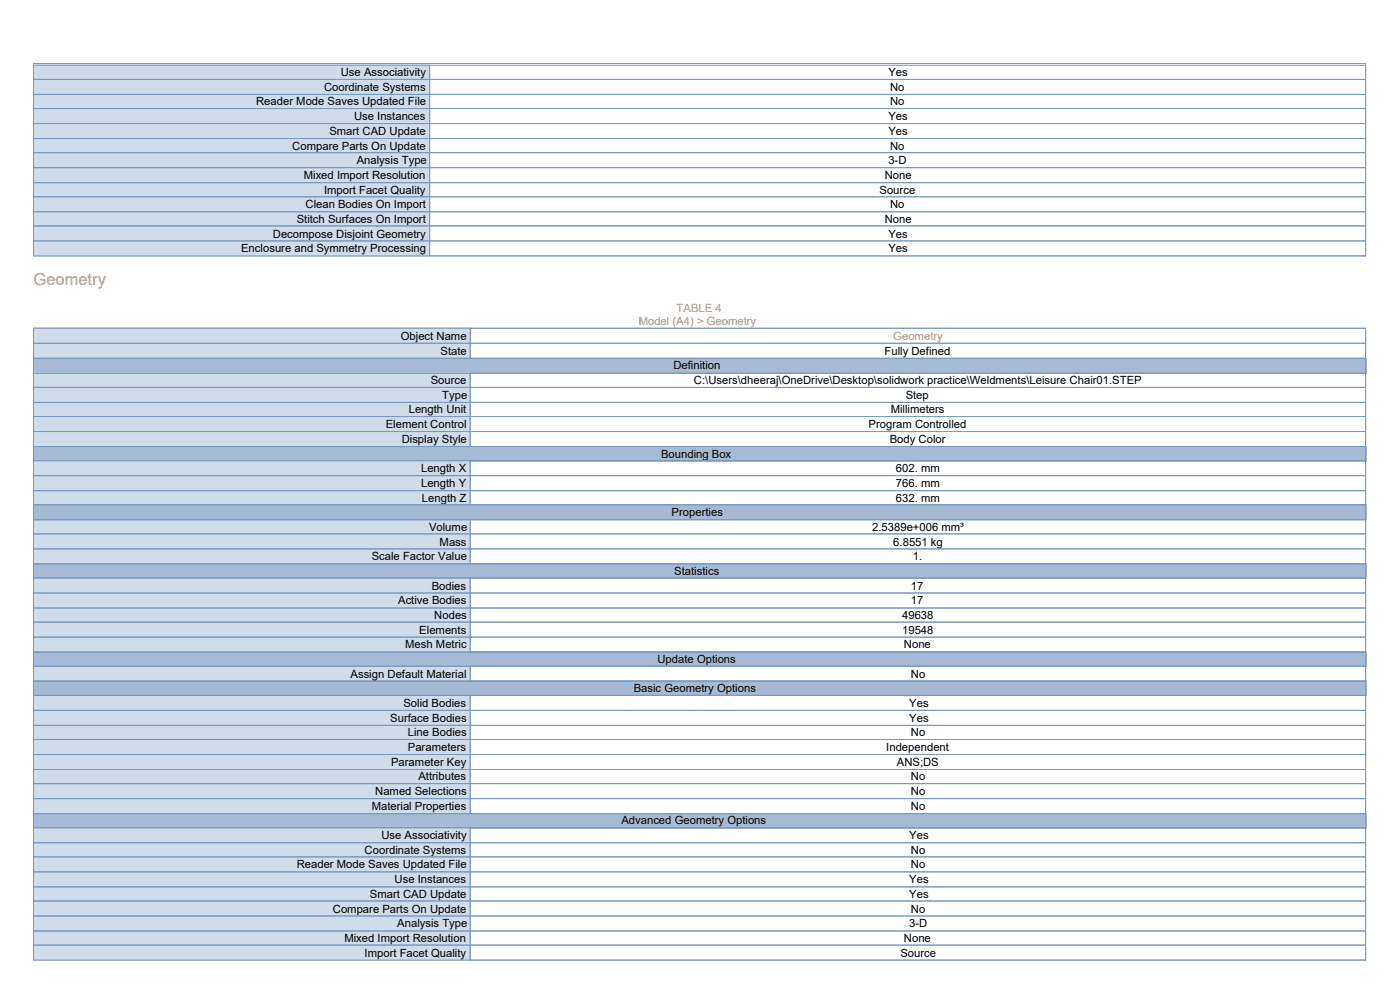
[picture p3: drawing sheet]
<svg xmlns="http://www.w3.org/2000/svg" width="560mm" height="396mm" viewBox="0 0 560 396" stroke-linecap="round" stroke-linejoin="round" font-family="sans-serif">
<defs><g id="words">
<text font-size="6.6" fill="#f79122" x="13.4" y="114">Geometry</text>
<g font-size="4.5">
<text x="136.3" y="30.4">Use Associativity</text>
<text x="355.3" y="30.4">Yes</text>
<text x="129.6" y="36.3">Coordinate Systems</text>
<text x="356" y="36.3">No</text>
<text x="102.4" y="42.2">Reader Mode Saves Updated File</text>
<text x="356" y="42.2">No</text>
<text x="131.7" y="53.9">Smart CAD Update</text>
<text x="141.6" y="48">Use Instances</text>
<text x="355.3" y="48">Yes</text>
<text x="355.3" y="53.9">Yes</text>
<text x="116.9" y="59.8">Compare Parts On Update</text>
<text x="356" y="59.8">No</text>
<text x="142.6" y="65.6">Analysis Type</text>
<text x="355.3" y="65.6">3-D</text>
<text x="121.5" y="71.5">Mixed Import Resolution</text>
<text x="353.8" y="71.5">None</text>
<text x="129.6" y="77.4">Import Facet Quality</text>
<text x="351.7" y="77.4">Source</text>
<text x="122.2" y="83.2">Clean Bodies On Import</text>
<text x="356" y="83.2">No</text>
<text x="118.7" y="89.1">Stitch Surfaces On Import</text>
<text x="353.8" y="89.1">None</text>
<text x="109.1" y="95">Decompose Disjoint Geometry</text>
<text x="355.3" y="95">Yes</text>
<text x="96.4" y="100.9">Enclosure and Symmetry Processing</text>
<text x="355.3" y="100.9">Yes</text>
<text x="160.3" y="135.8">Object Name</text>
<text x="176.2" y="141.8">State</text>
<text x="353.7" y="141.8">Fully Defined</text>
<text x="269.3" y="147.7">Definition</text>
<text x="172.3" y="153.6">Source</text>
<text x="277.5" y="153.6">C:\Users\dheeraj\OneDrive\Desktop\solidwork practice\Weldments\Leisure Chair01.STEP</text>
<text x="176.9" y="159.4">Type</text>
<text x="362.2" y="159.4">Step</text>
<text x="163.5" y="165.3">Length Unit</text>
<text x="356.2" y="165.3">Millimeters</text>
<text x="154.3" y="171.2">Element Control</text>
<text x="347.4" y="171.2">Program Controlled</text>
<text x="160.6" y="177">Display Style</text>
<text x="355.8" y="177">Body Color</text>
<text x="264.3" y="182.9">Bounding Box</text>
<text x="168.4" y="188.8">Length X</text>
<text x="358.3" y="188.8">602. mm</text>
<text x="168.4" y="194.6">Length Y</text>
<text x="358.3" y="194.6">766. mm</text>
<text x="168.7" y="200.5">Length Z</text>
<text x="358.3" y="200.5">632. mm</text>
<text x="268.6" y="206.4">Properties</text>
<text x="171.6" y="212.2">Volume</text>
<text x="348.8" y="212.2">2.5389e+006 mm³</text>
<text x="175.8" y="218.1">Mass</text>
<text x="357.2" y="218.1">6.8551 kg</text>
<text x="148.6" y="224">Scale Factor Value</text>
<text x="365" y="224">1.</text>
<text x="269.6" y="229.8">Statistics</text>
<text x="172.6" y="235.7">Bodies</text>
<text x="364.3" y="235.7">17</text>
<text x="159.2" y="241.6">Active Bodies</text>
<text x="364.3" y="241.6">17</text>
<text x="173.7" y="247.4">Nodes</text>
<text x="360.8" y="247.4">49638</text>
<text x="167.7" y="253.3">Elements</text>
<text x="360.8" y="253.3">19548</text>
<text x="162" y="259.2">Mesh Metric</text>
<text x="361.5" y="259.2">None</text>
<text x="262.9" y="265">Update Options</text>
<text x="140.2" y="270.9">Assign Default Material</text>
<text x="364.3" y="270.9">No</text>
<text x="253.4" y="276.8">Basic Geometry Options</text>
<text x="161.3" y="282.6">Solid Bodies</text>
<text x="363.6" y="282.6">Yes</text>
<text x="156" y="288.5">Surface Bodies</text>
<text x="363.6" y="288.5">Yes</text>
<text x="163.1" y="294.4">Line Bodies</text>
<text x="364.3" y="294.4">No</text>
<text x="163.1" y="300.3">Parameters</text>
<text x="354.4" y="300.3">Independent</text>
<text x="156.4" y="306.1">Parameter Key</text>
<text x="167.3" y="312">Attributes</text>
<text x="358.7" y="306.1">ANS;DS</text>
<text x="364.3" y="312">No</text>
<text x="150" y="317.9">Named Selections</text>
<text x="364.3" y="317.9">No</text>
<text x="148.6" y="323.7">Material Properties</text>
<text x="364.3" y="323.7">No</text>
<text x="248.5" y="329.6">Advanced Geometry Options</text>
<text x="152.5" y="335.5">Use Associativity</text>
<text x="363.6" y="335.5">Yes</text>
<text x="145.8" y="341.3">Coordinate Systems</text>
<text x="364.3" y="341.3">No</text>
<text x="118.7" y="347.2">Reader Mode Saves Updated File</text>
<text x="364.3" y="347.2">No</text>
<text x="157.8" y="353.1">Use Instances</text>
<text x="363.6" y="353.1">Yes</text>
<text x="147.9" y="358.9">Smart CAD Update</text>
<text x="363.6" y="358.9">Yes</text>
<text x="133.1" y="364.8">Compare Parts On Update</text>
<text x="364.3" y="364.8">No</text>
<text x="158.9" y="370.7">Analysis Type</text>
<text x="363.6" y="370.7">3-D</text>
<text x="137.7" y="376.5">Mixed Import Resolution</text>
<text x="361.5" y="376.5">None</text>
<text x="145.8" y="382.4">Import Facet Quality</text>
<text x="360.1" y="382.4">Source</text>
</g>
<g font-size="4.5" fill="#f79122">
<text x="270.6" y="124.9">TABLE 4</text>
<text x="255.4" y="130">Model (A4) &gt; Geometry</text>
<text x="357.2" y="135.8">Geometry</text>
</g>
</g></defs>
<path d="M13.4 25.4h532.7v76.9h-532.7z" fill="none" stroke="#7a99c0" stroke-width=".4"/>
<g fill="#d1dcea">
<path d="M13.4 25.8h158.6v6.2h-158.6z"/>
<path d="M13.4 31.6h158.6v6.2h-158.6z"/>
<path d="M13.4 37.5h158.6v6.2h-158.6z"/>
<path d="M13.4 43.4h158.6v6.2h-158.6z"/>
<path d="M13.4 49.2h158.6v6.2h-158.6z"/>
<path d="M13.4 55.1h158.6v6.2h-158.6z"/>
<path d="M13.4 61h158.6v6.2h-158.6z"/>
<path d="M13.4 66.8h158.6v6.2h-158.6z"/>
<path d="M13.4 72.7h158.6v6.2h-158.6z"/>
<path d="M13.4 78.6h158.6v6.2h-158.6z"/>
<path d="M13.4 84.4h158.6v6.3h-158.6z"/>
<path d="M13.4 90.3h158.6v6.2h-158.6z"/>
<path d="M13.4 96.2h158.6v6.4h-158.6z"/>
</g>
<g fill="none" stroke="#7a99c0" stroke-width=".4">
<path d="M13.4 26.1h158.4v5.7h-158.4zM13.4 31.8h158.4v5.9h-158.4zM13.4 37.7h158.4v5.7h-158.4zM171.8 26.1h374.3v5.7h-374.3zM171.8 31.8h374.3v5.9h-374.3zM171.8 37.7h374.3v5.7h-374.3zM13.4 43.4h158.4v6h-158.4zM13.4 49.4h158.4v6h-158.4zM13.4 55.4h158.4v5.6h-158.4zM171.8 43.4h374.3v6h-374.3zM171.8 49.4h374.3v6h-374.3zM171.8 55.4h374.3v5.6h-374.3z"/>
<path d="M13.4 61h158.4v6h-158.4zM13.4 67h158.4v6h-158.4zM13.4 73h158.4v5.7h-158.4zM13.4 78.7h158.4v6h-158.4zM171.8 61h374.3v6h-374.3zM171.8 67h374.3v6h-374.3zM171.8 73h374.3v5.7h-374.3zM171.8 78.7h374.3v6h-374.3zM13.4 84.7h158.4v5.6h-158.4zM13.4 90.3h158.4v6h-158.4zM13.4 96.3h158.4v6h-158.4zM171.8 84.7h374.3v5.6h-374.3z"/>
<path d="M171.8 90.3h374.3v6h-374.3zM171.8 96.3h374.3v6h-374.3zM13.4 131.2h532.7v252.6h-532.7z"/>
</g>
<g fill="#d1dcea">
<path d="M13.4 130.9h174.7v6.6h-174.7z"/>
<path d="M13.4 137.1h174.7v6.3h-174.7z"/>
</g>
<path d="M13.4 143h533.1v6.2h-533.1z" fill="#a5bad5"/>
<g fill="#d1dcea">
<path d="M13.4 148.9h174.7v6.2h-174.7z"/>
<path d="M13.4 154.7h174.7v6.3h-174.7z"/>
<path d="M13.4 160.6h174.7v6.2h-174.7z"/>
<path d="M13.4 166.5h174.7v6.2h-174.7z"/>
<path d="M13.4 172.4h174.7v6.2h-174.7z"/>
</g>
<path d="M13.4 178.2h533.1v6.2h-533.1z" fill="#a5bad5"/>
<g fill="#d1dcea">
<path d="M13.4 184.1h174.7v6.2h-174.7z"/>
<path d="M13.4 190h174.7v6.2h-174.7z"/>
<path d="M13.4 195.8h174.7v6.2h-174.7z"/>
</g>
<path d="M13.4 201.7h533.1v6.2h-533.1z" fill="#a5bad5"/>
<g fill="#d1dcea">
<path d="M13.4 207.6h174.7v6.2h-174.7z"/>
<path d="M13.4 213.4h174.7v6.2h-174.7z"/>
<path d="M13.4 219.3h174.7v6.2h-174.7z"/>
</g>
<path d="M13.4 225.2h533.1v6.2h-533.1z" fill="#a5bad5"/>
<g fill="#d1dcea">
<path d="M13.4 231h174.7v6.3h-174.7z"/>
<path d="M13.4 236.9h174.7v6.2h-174.7z"/>
<path d="M13.4 242.8h174.7v6.2h-174.7z"/>
<path d="M13.4 248.6h174.7v6.3h-174.7z"/>
<path d="M13.4 254.5h174.7v6.2h-174.7z"/>
</g>
<path d="M13.4 260.4h533.1v6.2h-533.1z" fill="#a5bad5"/>
<path d="M13.4 266.2h174.7v6.3h-174.7z" fill="#d1dcea"/>
<path d="M13.4 272.1h533.1v6.2h-533.1z" fill="#a5bad5"/>
<g fill="#d1dcea">
<path d="M13.4 278h174.7v6.2h-174.7z"/>
<path d="M13.4 283.8h174.7v6.3h-174.7z"/>
<path d="M13.4 289.7h174.7v6.2h-174.7z"/>
<path d="M13.4 295.6h174.7v6.2h-174.7z"/>
<path d="M13.4 301.4h174.7v6.3h-174.7z"/>
<path d="M13.4 307.3h174.7v6.2h-174.7z"/>
<path d="M13.4 313.2h174.7v6.2h-174.7z"/>
<path d="M13.4 319h174.7v6.3h-174.7z"/>
</g>
<path d="M13.4 324.9h533.1v6.2h-533.1z" fill="#a5bad5"/>
<g fill="#d1dcea">
<path d="M13.4 330.8h174.7v6.2h-174.7z"/>
<path d="M13.4 336.7h174.7v6.2h-174.7z"/>
<path d="M13.4 342.5h174.7v6.2h-174.7z"/>
<path d="M13.4 348.4h174.7v6.2h-174.7z"/>
<path d="M13.4 354.3h174.7v6.2h-174.7z"/>
<path d="M13.4 360.1h174.7v6.2h-174.7z"/>
<path d="M13.4 366h174.7v6.2h-174.7z"/>
<path d="M13.4 371.9h174.7v6.2h-174.7z"/>
<path d="M13.4 377.7h174.7v6.2h-174.7z"/>
</g>
<g fill="none" stroke="#7a99c0" stroke-width=".4">
<path d="M13.4 131.2h174.6v6h-174.6zM13.4 137.2h174.6v6h-174.6zM188 131.2h358.1v6h-358.1zM188 137.2h358.1v6h-358.1zM13.4 143.2h532.7v6h-532.7zM13.4 149.2h174.6v5.7h-174.6zM13.4 154.9h174.6v6h-174.6zM188 149.2h358.1v5.7h-358.1zM188 154.9h358.1v6h-358.1zM13.4 160.9h174.6v5.6h-174.6zM13.4 166.5h174.6v6h-174.6zM13.4 172.5h174.6v6h-174.6z"/>
<path d="M13.4 178.5h532.7v5.6h-532.7zM188 160.9h358.1v5.6h-358.1zM188 166.5h358.1v6h-358.1zM188 172.5h358.1v6h-358.1zM13.4 184.2h174.6v5.9h-174.6zM13.4 190.1h174.6v6h-174.6zM13.4 196.1h174.6v5.7h-174.6zM188 184.2h358.1v5.9h-358.1zM188 190.1h358.1v6h-358.1zM188 196.1h358.1v5.7h-358.1zM13.4 201.8h532.7v6h-532.7zM13.4 207.8h174.6v5.6h-174.6z"/>
<path d="M13.4 213.4h174.6v6h-174.6zM13.4 219.4h174.6v6h-174.6zM188 207.8h358.1v5.6h-358.1zM188 213.4h358.1v6h-358.1zM188 219.4h358.1v6h-358.1zM13.4 225.4h532.7v5.7h-532.7zM13.4 231.1h174.6v6h-174.6zM13.4 237.1h174.6v6h-174.6zM188 231.1h358.1v6h-358.1zM188 237.1h358.1v6h-358.1zM13.4 243.1h174.6v5.6h-174.6zM13.4 248.7h174.6v6h-174.6z"/>
<path d="M13.4 254.7h174.6v6h-174.6zM188 243.1h358.1v5.6h-358.1zM188 248.7h358.1v6h-358.1zM188 254.7h358.1v6h-358.1zM13.4 260.7h532.7v5.6h-532.7zM13.4 266.3h174.6v6h-174.6zM13.4 272.3h532.7v5.7h-532.7zM13.4 278h174.6v6h-174.6zM188 266.3h358.1v6h-358.1zM188 278h358.1v6h-358.1zM13.4 284h174.6v6h-174.6zM13.4 290h174.6v5.6h-174.6z"/>
<path d="M13.4 295.6h174.6v6h-174.6zM188 284h358.1v6h-358.1zM188 290h358.1v5.6h-358.1zM188 295.6h358.1v6h-358.1zM13.4 301.6h174.6v6h-174.6zM13.4 307.6h174.6v5.7h-174.6zM13.4 313.3h174.6v6h-174.6zM13.4 319.3h174.6v6h-174.6zM188 301.6h358.1v6h-358.1zM188 307.6h358.1v5.7h-358.1zM188 313.3h358.1v6h-358.1zM188 319.3h358.1v6h-358.1z"/>
<path d="M13.4 325.3h532.7v5.6h-532.7zM13.4 330.9h174.6v6h-174.6zM13.4 336.9h174.6v5.6h-174.6zM188 330.9h358.1v6h-358.1zM188 336.9h358.1v5.6h-358.1zM13.4 342.5h174.6v6h-174.6zM13.4 348.5h174.6v6h-174.6zM13.4 354.5h174.6v5.7h-174.6zM188 342.5h358.1v6h-358.1zM188 348.5h358.1v6h-358.1zM188 354.5h358.1v5.7h-358.1zM13.4 360.2h174.6v6h-174.6z"/>
<path d="M13.4 366.2h174.6v6h-174.6zM13.4 372.2h174.6v5.6h-174.6zM13.4 377.8h174.6v6h-174.6zM188 360.2h358.1v6h-358.1zM188 366.2h358.1v6h-358.1zM188 372.2h358.1v5.6h-358.1zM188 377.8h358.1v6h-358.1z"/>
</g>
<use href="#words"/>
</svg>
